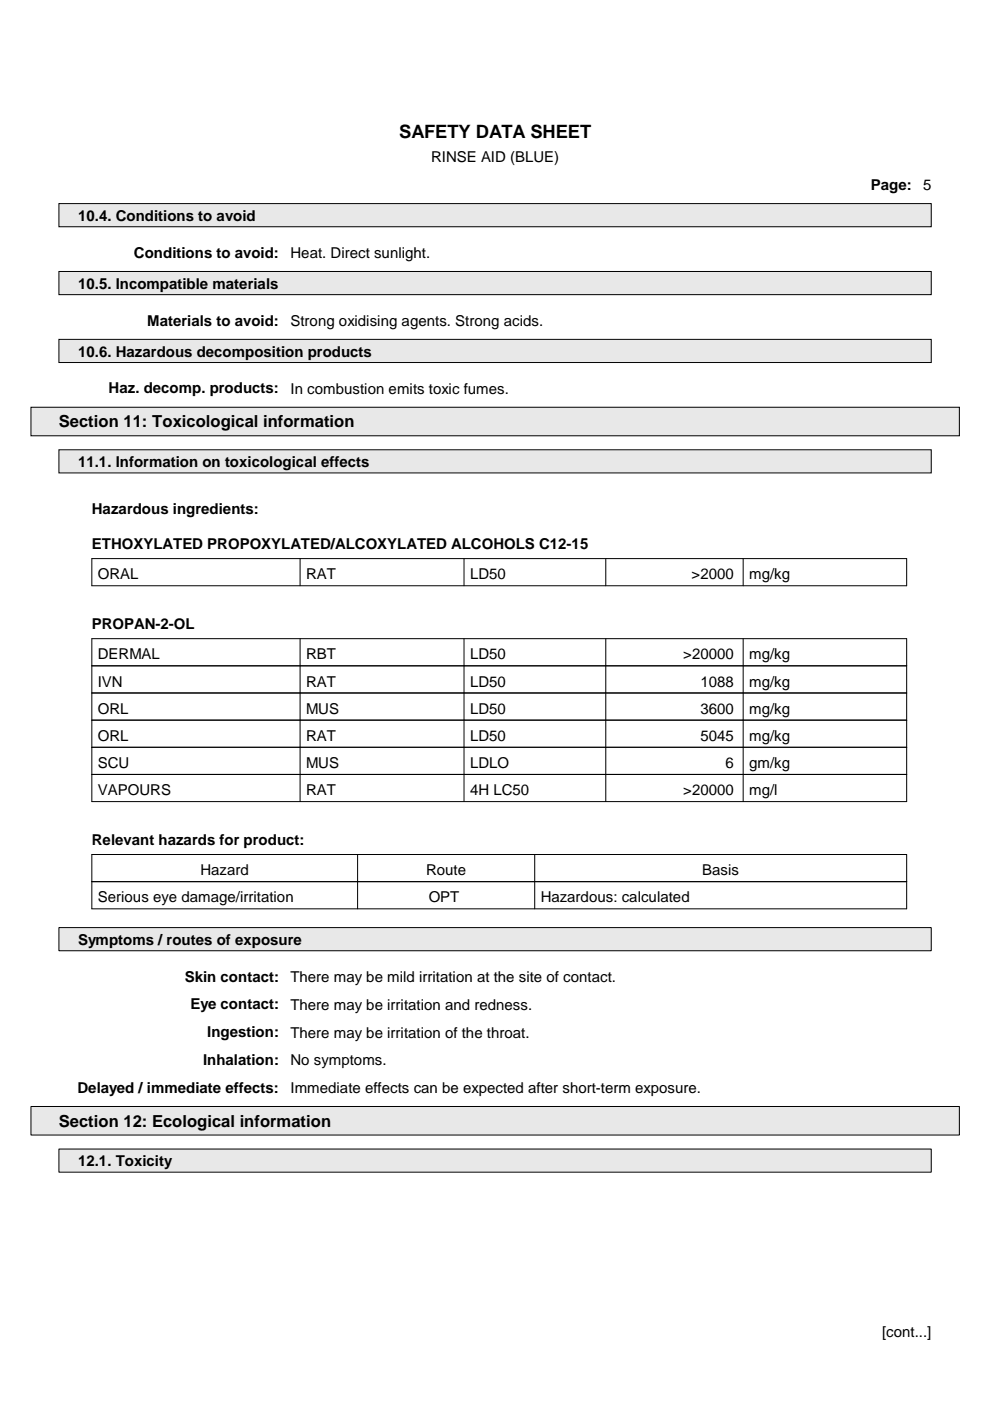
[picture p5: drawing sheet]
<svg xmlns="http://www.w3.org/2000/svg" width="210mm" height="297mm" viewBox="0 0 210 297" stroke-linecap="round" stroke-linejoin="round" font-family="sans-serif">
<defs><g id="words">
<text font-size="3.9" x="84.7" y="29.2">SAFETY DATA SHEET</text>
<g font-size="3.5">
<text x="12.5" y="90.6">Section 11: Toxicological information</text>
<text x="12.5" y="238.9">Section 12: Ecological information</text>
</g>
<g font-size="3.2">
<text x="91.4" y="34.4">RINSE AID (BLUE)</text>
<text x="184.7" y="40.2">Page:</text>
<text x="195.7" y="40.3">5</text>
<text x="16.6" y="46.8">10.4. Conditions to avoid</text>
<text x="28.4" y="54.6">Conditions to avoid:</text>
<text x="61.6" y="54.7">Heat. Direct sunlight.</text>
<text x="16.6" y="61.2">10.5. Incompatible materials</text>
<text x="31.2" y="69">Materials to avoid:</text>
<text x="61.6" y="69.1">Strong oxidising agents. Strong acids.</text>
<text x="16.6" y="75.6">10.6. Hazardous decomposition products</text>
<text x="23" y="83.4">Haz. decomp. products:</text>
<text x="61.6" y="83.5">I</text>
<text x="62.5" y="83.5">n combustion emits toxic fumes.</text>
<text x="16.6" y="99">11.1. Information on toxicological effects</text>
<text x="19.5" y="109">Hazardous ingredients:</text>
<text x="19.5" y="116.3">ETHOXYLATED PROPOXYLATED/ALCOXYLATED ALCOHOLS C12-15</text>
<text x="20.7" y="122.8">ORAL</text>
<text x="64.9" y="122.8">RAT</text>
<text x="99.7" y="122.8">LD50</text>
<text x="146.6" y="122.8">&gt;2000</text>
<text x="158.8" y="122.8">mg/kg</text>
<text x="19.5" y="133.3">PROPAN-2-OL</text>
<text x="20.7" y="139.8">DERMAL</text>
<text x="64.9" y="139.8">RBT</text>
<text x="99.7" y="139.8">LD50</text>
<text x="144.9" y="139.8">&gt;20000</text>
<text x="158.8" y="139.8">mg/kg</text>
<text x="20.7" y="145.6">IVN</text>
<text x="64.9" y="145.6">RAT</text>
<text x="99.7" y="145.6">LD50</text>
<text x="148.5" y="145.6">1088</text>
<text x="158.8" y="145.6">mg/kg</text>
<text x="20.7" y="151.3">ORL</text>
<text x="64.9" y="151.3">MUS</text>
<text x="99.7" y="151.3">LD50</text>
<text x="148.5" y="151.3">3600</text>
<text x="158.8" y="151.3">mg/kg</text>
<text x="20.7" y="157.1">ORL</text>
<text x="64.9" y="157.1">RAT</text>
<text x="99.7" y="157.1">LD50</text>
<text x="148.5" y="157.1">5045</text>
<text x="158.8" y="157.1">mg/kg</text>
<text x="20.7" y="162.8">SCU</text>
<text x="64.9" y="162.8">MUS</text>
<text x="99.7" y="162.8">LDLO</text>
<text x="153.8" y="162.8">6</text>
<text x="158.8" y="162.8">gm/kg</text>
<text x="20.7" y="168.6">VAPOURS</text>
<text x="64.9" y="168.6">RAT</text>
<text x="99.7" y="168.6">4H LC50</text>
<text x="144.9" y="168.6">&gt;20000</text>
<text x="158.8" y="168.6">mg/l</text>
<text x="19.5" y="179.1">Relevant hazards for product:</text>
<text x="42.5" y="185.6">Hazard</text>
<text x="90.3" y="185.6">Route</text>
<text x="148.9" y="185.6">Basis</text>
<text x="20.7" y="191.3">Serious eye damage/irritation</text>
<text x="90.9" y="191.3">OPT</text>
<text x="114.6" y="191.3">Hazardous: calculated</text>
<text x="16.6" y="200.3">Symptoms / routes of exposure</text>
<text x="39.2" y="208.1">Skin contact:</text>
<text x="61.6" y="208.2">There may be mild irritation at the site of contact.</text>
<text x="40.4" y="214">Eye contact:</text>
<text x="61.6" y="214.1">There may be irritation and redness.</text>
<text x="43.9" y="219.9">I</text>
<text x="44.8" y="219.9">ngestion:</text>
<text x="61.6" y="220">There may be irritation of the throat.</text>
<text x="43.1" y="225.8">I</text>
<text x="43.9" y="225.8">nhalation:</text>
<text x="61.6" y="225.9">No symptoms.</text>
<text x="16.4" y="231.7">Delayed / immediate effects:</text>
<text x="61.6" y="231.8">I</text>
<text x="62.5" y="231.8">mmediate effects can be expected after short-term exposure.</text>
<text x="16.6" y="247.3">12.1. Toxicity</text>
<text x="187" y="283.4">[</text>
<text x="187.9" y="283.4">cont...]</text>
</g>
</g></defs>
<path d="M12.5 43.2h184.9v4.9h-184.9z" fill="#e8e8e8"/>
<path d="M12.5 43.2h184.9v4.9h-184.9z" fill="none" stroke="#000" stroke-width=".21"/>
<path d="M16.6 43.9h37.7v3.7h-37.7z" fill="#e8e8e8"/>
<g fill="#fff">
<path d="M28.4 51.7h30.7v3.7h-30.7z"/>
<path d="M61.6 51.9h30.6v3.5h-30.6z"/>
</g>
<path d="M12.5 57.6h184.9v4.9h-184.9z" fill="#e8e8e8"/>
<path d="M12.5 57.6h184.9v4.9h-184.9z" fill="none" stroke="#000" stroke-width=".21"/>
<path d="M16.6 58.3h42.5v3.7h-42.5z" fill="#e8e8e8"/>
<g fill="#fff">
<path d="M31.2 66.1h27.9v3.7h-27.9z"/>
<path d="M61.6 66.3h54.5v3.5h-54.5z"/>
</g>
<path d="M12.5 72h184.9v4.9h-184.9z" fill="#e8e8e8"/>
<path d="M12.5 72h184.9v4.9h-184.9z" fill="none" stroke="#000" stroke-width=".21"/>
<path d="M16.6 72.7h62.4v3.7h-62.4z" fill="#e8e8e8"/>
<g fill="#fff">
<path d="M23 80.5h36.1v3.7h-36.1z"/>
<path d="M61.6 80.7h47.3v3.5h-47.3z"/>
</g>
<path d="M6.6 86.4h196.8v6h-196.8z" fill="#e8e8e8"/>
<path d="M6.6 86.3h196.8v6.1h-196.8z" fill="none" stroke="#000" stroke-width=".21"/>
<g fill="#e8e8e8">
<path d="M12.5 87.4h62.6v4h-62.6z"/>
<path d="M12.5 95.4h184.9v4.9h-184.9z"/>
</g>
<path d="M12.5 95.4h184.9v4.9h-184.9z" fill="none" stroke="#000" stroke-width=".21"/>
<path d="M16.6 96.1h61.8v3.7h-61.8z" fill="#e8e8e8"/>
<g fill="#fff">
<path d="M19.5 106h35.4v3.8h-35.4z"/>
<path d="M19.5 113.4h105.2v3.7h-105.2z"/>
<path d="M20.7 120h8.7v3.5h-8.7z"/>
<path d="M64.9 120h6.3v3.5h-6.3z"/>
<path d="M99.7 120h7.6v3.5h-7.6z"/>
<path d="M146.6 120h9v3.5h-9z"/>
<path d="M158.8 120h8.8v3.5h-8.8z"/>
</g>
<path d="M19.5 118.4h172.7v5.8h-172.7zM63.6 118.4v5.8M98.4 118.4v5.8M128.4 118.4v5.8M157.6 118.4v5.8" fill="none" stroke="#000" stroke-width=".21"/>
<g fill="#fff">
<path d="M19.5 130.3h21.8v3.8h-21.8z"/>
<path d="M20.7 137h13.2v3.5h-13.2z"/>
<path d="M64.9 137h6.3v3.5h-6.3z"/>
<path d="M99.7 137h7.6v3.5h-7.6z"/>
<path d="M144.9 137h10.7v3.5h-10.7z"/>
<path d="M158.8 137h8.8v3.5h-8.8z"/>
</g>
<path d="M19.5 135.4h172.7v5.8h-172.7zM63.6 135.4v5.8M98.4 135.4v5.8M128.4 135.4v5.8M157.6 135.4v5.8" fill="none" stroke="#000" stroke-width=".21"/>
<g fill="#fff">
<path d="M20.7 142.7h5.3v3.5h-5.3z"/>
<path d="M64.9 142.7h6.3v3.5h-6.3z"/>
<path d="M99.7 142.7h7.6v3.5h-7.6z"/>
<path d="M148.5 142.7h7.1v3.5h-7.1z"/>
<path d="M158.8 142.7h8.8v3.5h-8.8z"/>
</g>
<path d="M19.5 141.2h172.7v5.7h-172.7zM63.6 141.2v5.7M98.4 141.2v5.7M128.4 141.2v5.7M157.6 141.2v5.7" fill="none" stroke="#000" stroke-width=".21"/>
<g fill="#fff">
<path d="M20.7 148.5h6.6v3.5h-6.6z"/>
<path d="M64.9 148.5h7v3.5h-7z"/>
<path d="M99.7 148.5h7.6v3.5h-7.6z"/>
<path d="M148.5 148.5h7.1v3.5h-7.1z"/>
<path d="M158.8 148.5h8.8v3.5h-8.8z"/>
</g>
<path d="M19.5 146.9h172.7v5.8h-172.7zM63.6 146.9v5.8M98.4 146.9v5.8M128.4 146.9v5.8M157.6 146.9v5.8" fill="none" stroke="#000" stroke-width=".21"/>
<g fill="#fff">
<path d="M20.7 154.2h6.6v3.6h-6.6z"/>
<path d="M64.9 154.2h6.3v3.6h-6.3z"/>
<path d="M99.7 154.2h7.6v3.6h-7.6z"/>
<path d="M148.5 154.2h7.1v3.6h-7.1z"/>
<path d="M158.8 154.2h8.8v3.6h-8.8z"/>
</g>
<path d="M19.5 152.7h172.7v5.7h-172.7zM63.6 152.7v5.7M98.4 152.7v5.7M128.4 152.7v5.7M157.6 152.7v5.7" fill="none" stroke="#000" stroke-width=".21"/>
<g fill="#fff">
<path d="M20.7 160h6.7v3.5h-6.7z"/>
<path d="M64.9 160h7v3.5h-7z"/>
<path d="M99.7 160h8.2v3.5h-8.2z"/>
<path d="M153.8 160h1.8v3.5h-1.8z"/>
<path d="M158.8 160h8.8v3.5h-8.8z"/>
</g>
<path d="M19.5 158.4h172.7v5.8h-172.7zM63.6 158.4v5.8M98.4 158.4v5.8M128.4 158.4v5.8M157.6 158.4v5.8" fill="none" stroke="#000" stroke-width=".21"/>
<g fill="#fff">
<path d="M20.7 165.8h15.5v3.5h-15.5z"/>
<path d="M64.9 165.8h6.3v3.5h-6.3z"/>
<path d="M99.7 165.8h12.5v3.5h-12.5z"/>
<path d="M144.9 165.8h10.7v3.5h-10.7z"/>
<path d="M158.8 165.8h6.1v3.5h-6.1z"/>
</g>
<path d="M19.5 164.2h172.7v5.8h-172.7zM63.6 164.2v5.8M98.4 164.2v5.8M128.4 164.2v5.8M157.6 164.2v5.8" fill="none" stroke="#000" stroke-width=".21"/>
<g fill="#fff">
<path d="M19.5 176.1h45.1v3.7h-45.1z"/>
<path d="M42.5 182.7h10.2v3.6h-10.2z"/>
<path d="M90.3 182.7h8.5v3.6h-8.5z"/>
<path d="M148.9 182.7h7.8v3.6h-7.8z"/>
</g>
<path d="M19.5 181.2h172.7v5.7h-172.7zM75.8 181.2v5.7M113.4 181.2v5.7" fill="none" stroke="#000" stroke-width=".21"/>
<g fill="#fff">
<path d="M20.7 188.5h41.6v3.5h-41.6z"/>
<path d="M90.9 188.5h7.4v3.5h-7.4z"/>
<path d="M114.6 188.5h31.7v3.5h-31.7z"/>
</g>
<path d="M19.5 186.9h172.7v5.8h-172.7zM75.8 186.9v5.8M113.4 186.9v5.8" fill="none" stroke="#000" stroke-width=".21"/>
<path d="M12.5 196.7h184.9v4.9h-184.9z" fill="#e8e8e8"/>
<path d="M12.5 196.7h184.9v4.9h-184.9z" fill="none" stroke="#000" stroke-width=".21"/>
<path d="M16.6 197.4h47.5v3.7h-47.5z" fill="#e8e8e8"/>
<g fill="#fff">
<path d="M39.2 205.2h19.9v3.7h-19.9z"/>
<path d="M61.6 205.4h70v3.5h-70z"/>
<path d="M40.4 211.1h18.7v3.7h-18.7z"/>
<path d="M61.6 211.3h52.2v3.5h-52.2z"/>
<path d="M43.9 216.9h15.2v3.8h-15.2z"/>
<path d="M61.6 217.2h51.6v3.5h-51.6z"/>
<path d="M43.1 222.8h16v3.8h-16z"/>
<path d="M61.6 223h21.3v3.6h-21.3z"/>
<path d="M16.4 228.7h42.7v3.7h-42.7z"/>
<path d="M61.6 228.9h88v3.5h-88z"/>
</g>
<path d="M6.6 234.6h196.8v6.1h-196.8z" fill="#e8e8e8"/>
<path d="M6.6 234.6h196.8v6.1h-196.8z" fill="none" stroke="#000" stroke-width=".21"/>
<g fill="#e8e8e8">
<path d="M12.5 235.6h57.6v4.1h-57.6z"/>
<path d="M12.5 243.7h184.9v4.8h-184.9z"/>
</g>
<path d="M12.5 243.6h184.9v4.9h-184.9z" fill="none" stroke="#000" stroke-width=".21"/>
<path d="M16.6 244.3h19.8v3.8h-19.8z" fill="#e8e8e8"/>
<path d="M187 280.6h10.5v3.5h-10.5z" fill="#fff"/>
<use href="#words"/>
</svg>
